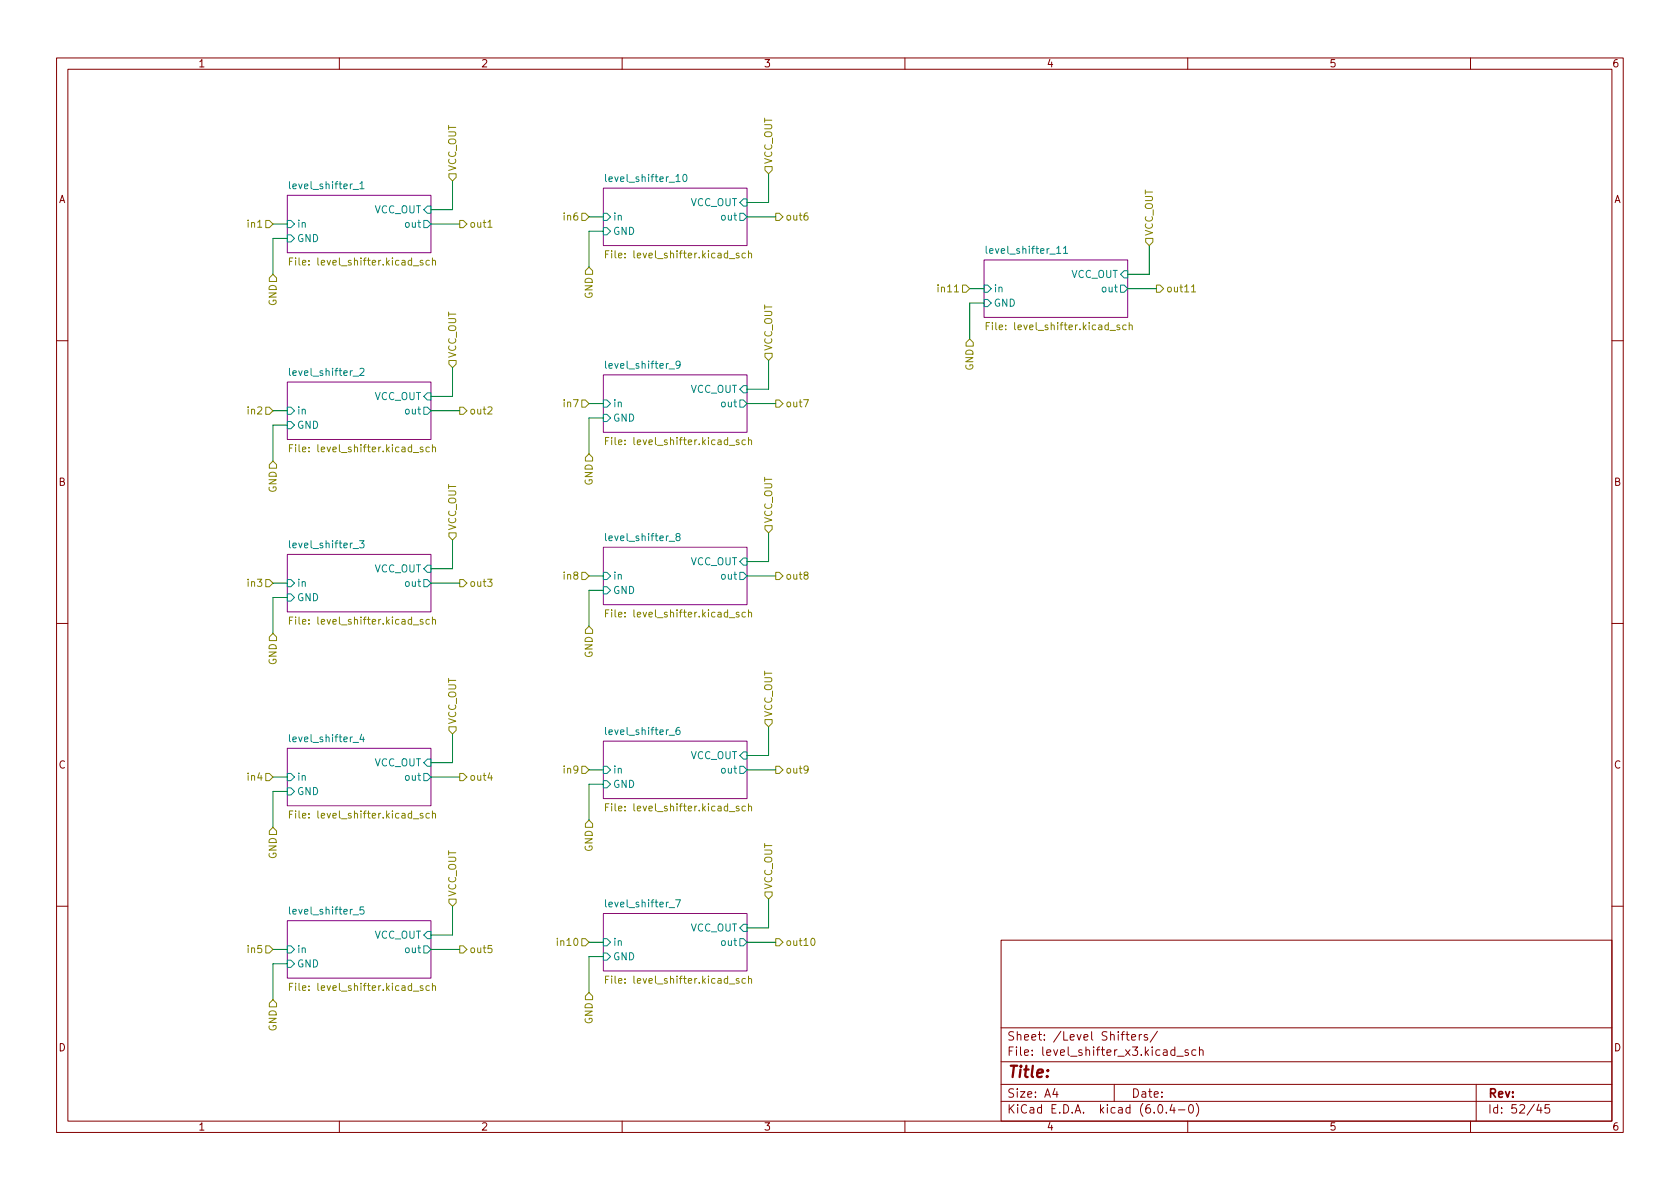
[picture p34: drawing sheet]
<svg xmlns="http://www.w3.org/2000/svg" width="297mm" height="210mm" viewBox="0 0 297 210" stroke-linecap="round" stroke-linejoin="round" font-family="sans-serif">
<defs><g id="words">
<text font-size="2.8" fill="#840000" x="178" y="190.6">Title:</text>
<g font-size="2.1" fill="#840000">
<text x="178" y="184">Sheet: /Level Shifters/</text>
<text x="178" y="186.7">File: level_shifter_x3.kicad_sch</text>
<text x="178" y="196.9">KiCad E.D.A. kicad (6.0.4-0)</text>
<text x="178" y="194.1">Size: A4</text>
<text x="200" y="194.1">Date:</text>
<text x="263" y="194.1">Rev:</text>
<text x="263" y="196.9">Id: 52/45</text>
</g>
<g font-size="1.8" fill="#840000">
<text x="35" y="11.9">1</text>
<text x="85" y="11.9">2</text>
<text x="135" y="11.9">3</text>
<text x="185" y="11.9">4</text>
<text x="235" y="11.9">5</text>
<text x="285" y="11.9">6</text>
<text x="10.3" y="35.9">A</text>
<text x="285.3" y="35.9">A</text>
<text x="10.3" y="85.9">B</text>
<text x="285.3" y="85.9">B</text>
<text x="10.3" y="135.9">C</text>
<text x="285.3" y="135.9">C</text>
<text x="10.3" y="185.9">D</text>
<text x="285.3" y="185.9">D</text>
<text x="35" y="199.9">1</text>
<text x="85" y="199.9">2</text>
<text x="135" y="199.9">3</text>
<text x="185" y="199.9">4</text>
<text x="235" y="199.9">5</text>
<text x="285" y="199.9">6</text>
</g>
<g font-size="1.8" fill="#848400">
<text x="136.5" y="29.1" transform="rotate(-90 136.5 29.1)">VCC_OUT</text>
<text x="80.6" y="30.3" transform="rotate(-90 80.6 30.3)">VCC_OUT</text>
<text x="44.1" y="40.3">in1</text>
<text x="82.9" y="40.3">out1</text>
<text x="99.9" y="39">in6</text>
<text x="138.8" y="39">out6</text>
<text x="203.8" y="41.8" transform="rotate(-90 203.8 41.8)">VCC_OUT</text>
<text x="52.3" y="46.9">File: level_shifter.kicad_sch</text>
<text x="108.2" y="45.7">File: level_shifter.kicad_sch</text>
<text x="104.8" y="52.8" transform="rotate(-90 104.8 52.8)">GND</text>
<text x="166.3" y="51.7">in11</text>
<text x="206.1" y="51.7">out11</text>
<text x="48.9" y="54.1" transform="rotate(-90 48.9 54.1)">GND</text>
<text x="175.5" y="58.4">File: level_shifter.kicad_sch</text>
<text x="80.6" y="63.4" transform="rotate(-90 80.6 63.4)">VCC_OUT</text>
<text x="136.5" y="62.1" transform="rotate(-90 136.5 62.1)">VCC_OUT</text>
<text x="172.1" y="65.5" transform="rotate(-90 172.1 65.5)">GND</text>
<text x="44.1" y="73.3">in2</text>
<text x="82.9" y="73.3">out2</text>
<text x="99.9" y="72">in7</text>
<text x="138.8" y="72">out7</text>
<text x="52.3" y="80">File: level_shifter.kicad_sch</text>
<text x="108.2" y="78.7">File: level_shifter.kicad_sch</text>
<text x="48.9" y="87.1" transform="rotate(-90 48.9 87.1)">GND</text>
<text x="104.8" y="85.8" transform="rotate(-90 104.8 85.8)">GND</text>
<text x="80.6" y="93.8" transform="rotate(-90 80.6 93.8)">VCC_OUT</text>
<text x="136.5" y="92.6" transform="rotate(-90 136.5 92.6)">VCC_OUT</text>
<text x="44.1" y="103.8">in3</text>
<text x="82.9" y="103.8">out3</text>
<text x="99.9" y="102.5">in8</text>
<text x="138.8" y="102.5">out8</text>
<text x="52.3" y="110.4">File: level_shifter.kicad_sch</text>
<text x="108.2" y="109.2">File: level_shifter.kicad_sch</text>
<text x="48.9" y="117.6" transform="rotate(-90 48.9 117.6)">GND</text>
<text x="104.8" y="116.3" transform="rotate(-90 104.8 116.3)">GND</text>
<text x="80.6" y="128.1" transform="rotate(-90 80.6 128.1)">VCC_OUT</text>
<text x="136.5" y="126.9" transform="rotate(-90 136.5 126.9)">VCC_OUT</text>
<text x="99.9" y="136.8">in9</text>
<text x="138.8" y="136.8">out9</text>
<text x="44.1" y="138">in4</text>
<text x="82.9" y="138">out4</text>
<text x="108.2" y="143.5">File: level_shifter.kicad_sch</text>
<text x="52.3" y="144.7">File: level_shifter.kicad_sch</text>
<text x="48.9" y="151.9" transform="rotate(-90 48.9 151.9)">GND</text>
<text x="104.8" y="150.6" transform="rotate(-90 104.8 150.6)">GND</text>
<text x="80.6" y="158.6" transform="rotate(-90 80.6 158.6)">VCC_OUT</text>
<text x="136.5" y="157.3" transform="rotate(-90 136.5 157.3)">VCC_OUT</text>
<text x="98.9" y="167.3">in10</text>
<text x="138.8" y="167.3">out10</text>
<text x="44.1" y="168.5">in5</text>
<text x="82.9" y="168.5">out5</text>
<text x="108.2" y="173.9">File: level_shifter.kicad_sch</text>
<text x="52.3" y="175.2">File: level_shifter.kicad_sch</text>
<text x="48.9" y="182.4" transform="rotate(-90 48.9 182.4)">GND</text>
<text x="104.8" y="181.1" transform="rotate(-90 104.8 181.1)">GND</text>
</g>
<g font-size="1.8" fill="#008484">
<text x="51.6" y="33.4">level_shifter_1</text>
<text x="107.6" y="32.2">level_shifter_10</text>
<text x="52.5" y="40.3">in</text>
<text x="66.1" y="37.7">VCC_OUT</text>
<text x="71.8" y="40.3">out</text>
<text x="108.3" y="41.5">GND</text>
<text x="108.3" y="39">in</text>
<text x="122" y="36.4">VCC_OUT</text>
<text x="127.7" y="39">out</text>
<text x="52.5" y="42.8">GND</text>
<text x="174.9" y="44.9">level_shifter_11</text>
<text x="175.6" y="51.7">in</text>
<text x="189.3" y="49.1">VCC_OUT</text>
<text x="195" y="51.7">out</text>
<text x="175.6" y="54.2">GND</text>
<text x="107.5" y="65.2">level_shifter_9</text>
<text x="51.6" y="66.5">level_shifter_2</text>
<text x="66.1" y="70.7">VCC_OUT</text>
<text x="122" y="69.5">VCC_OUT</text>
<text x="52.5" y="75.8">GND</text>
<text x="52.5" y="73.3">in</text>
<text x="71.8" y="73.3">out</text>
<text x="108.3" y="74.5">GND</text>
<text x="108.3" y="72">in</text>
<text x="127.7" y="72">out</text>
<text x="107.5" y="95.7">level_shifter_8</text>
<text x="51.6" y="96.9">level_shifter_3</text>
<text x="66.1" y="101.2">VCC_OUT</text>
<text x="122" y="99.9">VCC_OUT</text>
<text x="52.5" y="106.3">GND</text>
<text x="52.5" y="103.8">in</text>
<text x="71.8" y="103.8">out</text>
<text x="108.3" y="105">GND</text>
<text x="108.3" y="102.5">in</text>
<text x="127.7" y="102.5">out</text>
<text x="51.6" y="131.2">level_shifter_4</text>
<text x="107.5" y="130">level_shifter_6</text>
<text x="66.1" y="135.5">VCC_OUT</text>
<text x="108.3" y="136.8">in</text>
<text x="122" y="134.2">VCC_OUT</text>
<text x="127.7" y="136.8">out</text>
<text x="52.5" y="140.6">GND</text>
<text x="52.5" y="138">in</text>
<text x="71.8" y="138">out</text>
<text x="108.3" y="139.3">GND</text>
<text x="51.6" y="161.7">level_shifter_5</text>
<text x="107.5" y="160.4">level_shifter_7</text>
<text x="66.1" y="166">VCC_OUT</text>
<text x="108.3" y="167.3">in</text>
<text x="122" y="164.7">VCC_OUT</text>
<text x="127.7" y="167.3">out</text>
<text x="52.5" y="171.1">GND</text>
<text x="52.5" y="168.5">in</text>
<text x="71.8" y="168.5">out</text>
<text x="108.3" y="169.8">GND</text>
</g>
</g></defs>
<g fill="none" stroke="#840000" stroke-width=".18">
<path d="M10 10.2h277v190.1h-277zM12 12.2h273v186.1h-273zM60 10.2v2M110 10.2v2M160 10.2v2M210 10.2v2M260 10.2v2M10 60.2h2M285 60.2h2M10 110.2h2M285 110.2h2M10 160.2h2"/>
<path d="M177 166.3h108v32h-108zM285 160.2h2M60 198.3v2M110 198.3v2M160 198.3v2M177 194.8h108M177 191.8h108M177 187.8h108M177 181.8h108M186.5 192.5l-.4 1h1M186.9 193v1M197 191.8v3"/>
<path d="M199.1 182.9h.5M199.3 182.4v1.3l.3 .2M200.1 183.4l.7-.1-.1-.3-.4-.1-.2 .2v.8h.6M201.4 182.9v1M201.9 182.9l-.3 .1-.2 .2M202.9 183l-.4-.1-.2 .2 .1 .3 .5 .1v.4h-.6M204.6 182.4l-1.2 1.9M204.9 195.4l.2-.1a.81 .81 0 0 1 .6 .7 .81 .81 0 0 1-.3 .8h-.2a.81 .81 0 0 1-.6-.6 .81 .81 0 0 1 .3-.8zM206.2 196.7v.1M207.2 195.3l-.3 1h.9M207.6 195.8v1M207.7 185.7l-.4-.1-.3 .3v.4l.1 .3h.6"/>
<path d="M207.7 185.1v1.5M208.1 186.8h1.1M208.4 196.3h1.1M210 198.3v2M210.1 185.7l-.4-.1-.2 .2 .1 .3 .5 .1v.4h-.6M210.4 195.4l.1-.1a.81 .81 0 0 1 .6 .7 .81 .81 0 0 1-.3 .8h-.2a.81 .81 0 0 1-.5-.6 .81 .81 0 0 1 .3-.8zM211.4 185.7l-.4-.1-.3 .3v.4l.2 .3h.5M211.5 195.1a1.72 1.72 0 0 1 0 2.3M212.1 185.8l.2-.2 .3 .1 .1 .9M212.1 185.1v1.5M260 198.3v2M261 191.8v6.5"/>
<path d="M272.1 195.3l-.4 1h.9M272.4 195.8v1M273.9 195.3h-.7l-.1 .7 .3-.1 .5 .1 .1 .2-.1 .5-.2 .1-.6-.1"/>
</g>
<g fill="#fff" stroke="#fff" stroke-width=".18">
<path d="M106.7 96.8h25.4v10.1h-25.4z"/>
<path d="M106.7 131.1h25.4v10.1h-25.4z"/>
<path d="M106.7 161.5h25.4v10.2h-25.4z"/>
<path d="M174 46h25.4v10.1h-25.4z"/>
<path d="M50.8 34.5h25.4v10.2h-25.4z"/>
<path d="M106.7 33.3h25.4v10.1h-25.4z"/>
<path d="M106.7 66.3h25.4v10.1h-25.4z"/>
<path d="M50.8 162.8h25.4v10.2h-25.4z"/>
<path d="M50.8 132.3h25.4v10.2h-25.4z"/>
<path d="M50.8 98h25.4v10.2h-25.4z"/>
<path d="M50.8 67.6h25.4v10.1h-25.4z"/>
</g>
<path d="M50.8 34.5h25.4v10.2h-25.4zM106.7 33.3h25.4v10.1h-25.4zM174 46h25.4v10.1h-25.4zM50.8 67.6h25.4v10.1h-25.4zM106.7 66.3h25.4v10.1h-25.4zM50.8 98h25.4v10.2h-25.4zM106.7 96.8h25.4v10.1h-25.4zM50.8 132.3h25.4v10.2h-25.4zM106.7 131.1h25.4v10.1h-25.4zM50.8 162.8h25.4v10.2h-25.4zM106.7 161.5h25.4v10.2h-25.4z" fill="none" stroke="#840084" stroke-width=".18"/>
<g fill="none" stroke="#008484" stroke-width=".18">
<path d="M50.8 39h.6l.7 .6-.7 .7h-.6zM62.4 33.5h1M63.6 32.5l.4-.4v1.3M63.6 33.4h.8M74.9 39h.7l.6 .6-.6 .7h-.7zM75.6 36.4h.6v1.3h-.6l-.7-.6zM106.7 37.7h.6l.6 .6-.6 .7h-.6zM107.1 30.8v1.1l.1 .2M120.9 30.9l.1-.1a.68 .68 0 0 1 .5 .7 .68 .68 0 0 1-.5 .6 .84 .84 0 0 1-.1-1.2zM130.8 37.7h.6l.7 .6-.7 .7h-.6zM131.4 35.2h.7v1.2h-.7l-.6-.6zM50.8 41.5h.6l.7 .7-.7 .6h-.6z"/>
<path d="M106.7 40.3h.6l.6 .6-.6 .6h-.6zM174 53h.6l.7 .6-.7 .6h-.6zM174 50.4h.6l.7 .6-.7 .7h-.6zM174.4 43.5v1.1l.2 .2M188 43.9l.4-.4v1.3M188 44.8h.8M198.1 50.4h.7l.6 .6-.6 .7h-.7zM198.1 48.5l.7-.6h.6v1.2h-.6zM50.8 74.5h.6l.7 .7-.7 .6h-.6zM50.8 72h.6l.7 .6-.7 .7h-.6zM63.6 65.2l.5-.1 .3 .4-.8 .9h.8M74.9 72h.7l.6 .6-.6 .7h-.7z"/>
<path d="M75.6 69.5h.6v1.2h-.6l-.7-.6zM106.7 73.3h.6l.6 .6-.6 .6h-.6zM106.7 70.7h.6l.6 .7-.6 .6h-.6zM120.2 64.4l-.2 .2h-.4l-.1-.2 .1-.5h.4l.2 .1a.84 .84 0 0 1-.3 1.1h-.3M130.8 70.7h.6l.7 .7-.7 .6h-.6zM131.4 68.2h.7v1.3h-.7l-.6-.7zM63.6 95.6h.8l-.5 .5 .4 .1v.6l-.2 .1-.5-.1M75.6 99.9h.6v1.3h-.6l-.7-.6zM119.8 94.9l-.3-.3 .1-.1 .2-.2 .3 .1 .1 .2v.2l-.6 .1-.1 .2v.3l.3 .2 .3-.1 .1-.1v-.3l-.2-.2M131.4 98.7h.7v1.2h-.7l-.6-.6zM50.8 105h.6l.7 .7-.7 .6h-.6zM50.8 102.5h.6l.7 .6-.7 .7h-.6z"/>
<path d="M74.9 102.5h.7l.6 .6-.6 .7h-.7zM106.7 103.8h.6l.6 .6-.6 .6h-.6zM106.7 101.2h.6l.6 .6-.6 .7h-.6zM130.8 101.2h.6l.7 .6-.7 .7h-.6zM50.8 139.3h.6l.7 .6-.7 .7h-.6zM50.8 136.8h.6l.7 .6-.7 .6h-.6zM63.9 129.8l-.3 .9h.8M64.2 130.3v.9M74.9 136.8h.7l.6 .6-.6 .6h-.7zM75.6 134.2h.6v1.3h-.6l-.7-.6zM106.7 138h.6l.6 .7-.6 .6h-.6zM106.7 135.5h.6l.6 .6-.6 .7h-.6z"/>
<path d="M120.1 128.6l-.3 .1a.85 .85 0 0 0 0 1.2l.4-.1v-.4l-.2-.3-.4 .1-.1 .2M130.8 135.5h.6l.7 .6-.7 .7h-.6zM131.4 133h.7v1.2h-.7l-.6-.6zM119.5 159.1h.8l-.5 1.3M50.8 169.8h.6l.7 .6-.7 .7h-.6zM50.8 167.3h.6l.7 .6-.7 .6h-.6zM64.3 160.4h-.6l-.1 .6 .2-.1h.4l.2 .2-.1 .4-.2 .1-.5-.1M74.9 167.3h.7l.6 .6-.6 .6h-.7zM75.6 164.7h.6v1.3h-.6l-.7-.7zM106.7 168.5h.6l.6 .7-.6 .6h-.6zM106.7 166h.6l.6 .6-.6 .7h-.6zM130.8 166h.6l.7 .6-.7 .7h-.6z"/>
<path d="M131.4 163.4h.7v1.3h-.7l-.6-.6z"/>
</g>
<g fill="none" stroke="#848400" stroke-width=".18">
<path d="M47 39h.6l.7 .6-.7 .7h-.6zM79.4 30.7h1.2v.7l-.6 .6-.6-.6zM81.3 39h.6l.6 .6-.6 .7h-.6zM102.9 37.7h.6l.6 .6-.6 .7h-.6zM135.3 29.5h1.2v.6l-.6 .6-.6-.6zM137.2 37.7h.6l.6 .6-.6 .7h-.6zM142.8 37.7h-.4a.86 .86 0 0 0 0 1.2l.4-.1 .1-.4-.3-.3h-.2l-.2 .3M48.3 48.5l.6 .6v.7h-1.3v-.7zM51.2 46.2h.4M51.8 45.6h-.6v1.3M74.8 46.1l-.3-.1-.2 .2v.2l.5 .1v.3h-.5M75.9 46.1l-.3-.1-.3 .3 .1 .5h.5"/>
<path d="M76.5 46.2l.1-.2 .3 .1 .1 .8M76.5 45.6v1.3M86.3 40.2h.7M104.1 47.2l.7 .7v.6h-1.3v-.6zM107.1 44.9h.4M107.7 44.3h-.6v1.3M130.6 44.8h-.3l-.1 .1v.2l.4 .1v.3h-.4M131.8 44.8h-.4l-.2 .2 .1 .5h.5M132.3 44.9l.2-.1h.3l.1 .8M132.3 44.3v1.3M170.2 50.4h.6l.6 .6-.6 .7h-.6zM171.4 59.9l.7 .7v.6h-1.3v-.6z"/>
<path d="M174.4 57.6h.4M175 57h-.6v1.3M198 57.5h-.3l-.2 .1v.2l.5 .1v.3h-.5M199.1 57.5h-.4l-.2 .2 .1 .5h.5M199.7 57.6l.1-.1h.3l.1 .8M199.7 57v1.3M202.6 42.2h1.2v.6l-.6 .6-.6-.6zM204.5 50.4h.6l.6 .6-.6 .7h-.6zM210.7 50.7l.3-.3v1.2M210.7 51.6h.7M47 72h.6l.7 .6-.7 .7h-.6zM51.2 79.2h.4"/>
<path d="M51.8 78.6h-.6v1.3M74.8 79.1h-.3l-.2 .1v.2l.5 .1v.3h-.5M75.9 79.1h-.3l-.3 .2 .1 .5h.5M76.5 79.2l.1-.1h.3l.1 .8M76.5 78.6v1.3M79.4 63.7h1.2v.7l-.6 .6-.6-.6zM81.3 72h.6l.6 .6-.6 .7h-.6zM86.3 72.1l.5-.2 .2 .4-.8 .9h.8M102.9 70.7h.6l.6 .7-.6 .6h-.6zM107.1 78h.4M107.7 77.4h-.6v1.2M130.6 77.8h-.3l-.1 .2v.1l.4 .2v.3h-.4"/>
<path d="M131.8 77.8h-.4l-.2 .2 .1 .6h.5M132.3 77.9l.2-.1h.3l.1 .8M132.3 77.4v1.2M135.3 62.5h1.2v.6l-.6 .6-.6-.6zM137.2 70.7h.6l.6 .7-.6 .6h-.6zM142.1 70.7h.8l-.5 1.2M47.6 82.2l.7-.7 .6 .7v.6h-1.3zM79.4 94.2h1.2v.7l-.6 .6-.6-.6zM104.1 80.3l.7 .6v.6h-1.3v-.6zM135.3 93h1.2v.6l-.6 .6-.6-.6zM47 102.5h.6l.7 .6-.7 .7h-.6zM48.3 112l.6 .6v.7h-1.3v-.7z"/>
<path d="M51.2 109.7h.4M51.8 109.1h-.6v1.3M74.8 109.6l-.3-.1-.2 .2v.2l.5 .1v.3h-.5M75.9 109.6l-.3-.1-.3 .3 .1 .5h.5M76.5 109.7l.1-.2 .3 .1 .1 .8M76.5 109.1v1.3M81.3 102.5h.6l.6 .6-.6 .7h-.6zM86.2 102.4h.8l-.4 .5 .3 .1v.6l-.1 .1-.6-.1M102.9 101.2h.6l.6 .6-.6 .7h-.6zM104.1 110.7l.7 .7v.6h-1.3v-.6zM107.1 108.4h.4M107.7 107.8h-.6v1.3"/>
<path d="M130.6 108.3h-.3l-.1 .1v.2l.4 .1v.3h-.4M131.8 108.3h-.4l-.2 .2 .1 .5h.5M132.3 108.4l.2-.1h.3l.1 .8M132.3 107.8v1.3M137.2 101.2h.6l.6 .6-.6 .7h-.6zM142.4 101.7l-.2-.2v-.2l.2-.1h.4l.1 .2-.1 .2-.5 .2-.1 .1v.3l.2 .2h.4l.1-.2-.1-.4-.2-.1M47 136.8h.6l.7 .6-.7 .6h-.6zM79.4 128.5h1.2v.7l-.6 .6-.6-.6zM81.3 136.8h.6l.6 .6-.6 .6h-.6zM86.6 136.7l-.3 .9h.8M102.9 135.5h.6l.6 .6-.6 .7h-.6zM135.3 127.2h1.2v.7l-.6 .6-.6-.6z"/>
<path d="M137.2 135.5h.6l.6 .6-.6 .7h-.6zM142.9 136l-.3 .2h-.2l-.2-.2 .1-.5 .3-.1 .2 .2a.84 .84 0 0 1-.3 1.1h-.2M47.6 146.9l.7-.6 .6 .6v.7h-1.3zM51.2 144h.4M51.8 143.4h-.6v1.3M74.8 143.9l-.3-.1-.2 .2v.2l.5 .1v.3h-.5M75.9 143.9l-.3-.1-.3 .3 .1 .5h.5M76.5 143.9l.1-.1 .3 .1 .1 .8M76.5 143.4v1.3M79.4 159h1.2v.6l-.6 .7-.6-.7zM104.1 145l.7 .7v.6h-1.3v-.6zM107.1 142.7h.4"/>
<path d="M107.7 142.1h-.6v1.3M130.6 142.6h-.3l-.1 .1v.2l.4 .1v.3h-.4M131.8 142.6h-.4l-.2 .2 .1 .5h.5M132.3 142.7l.2-.1h.3l.1 .8M132.3 142.1v1.3M135.3 157.7h1.2v.7l-.6 .6-.6-.6zM47 167.3h.6l.7 .6-.7 .6h-.6zM48.3 176.8l.6 .6v.6h-1.3v-.6zM51.2 174.5h.4M51.8 173.9h-.6v1.2M74.8 174.4l-.3-.1-.2 .2v.2l.5 .1v.3h-.5M75.9 174.4l-.3-.1-.3 .2 .1 .6h.5"/>
<path d="M76.5 174.4l.1-.1 .3 .1 .1 .7M76.5 173.9v1.2M81.3 167.3h.6l.6 .6-.6 .6h-.6zM86.9 167.2h-.6v.6l.2-.1h.4l.1 .2-.1 .4-.1 .2-.5-.2M102.9 166h.6l.6 .6-.6 .7h-.6zM104.1 175.5l.7 .6v.7h-1.3v-.7zM107.1 173.2h.4M107.7 172.6h-.6v1.3M130.6 173.1l-.3-.1-.1 .2v.2l.4 .1v.3h-.4M131.8 173.1l-.4-.1-.2 .3 .1 .5h.5M132.3 173.2l.2-.2 .3 .1 .1 .8M132.3 172.6v1.3"/>
<path d="M137.2 166h.6l.6 .6-.6 .7h-.6zM143.5 166l.2-.1a.68 .68 0 0 1 .4 .7 .68 .68 0 0 1-.4 .6l-.2-.1-.1-.4z"/>
</g>
<g fill="none" stroke="#008400" stroke-width=".18">
<path d="M48.3 39.6h2.5M76.2 39.6h5.1M80 32v5.1h-3.8M104.1 38.3h2.6M132.1 38.3h5.1M135.9 30.7v5.1h-3.8M50.8 42.2h-2.5v6.3M106.7 40.9h-2.6v6.3M171.4 51h2.6M174 53.6h-2.6v6.3M199.4 51h5.1M203.2 43.4v5.1h-3.8"/>
<path d="M48.3 72.6h2.5M50.8 75.2h-2.5v6.3M76.2 72.6h5.1M80 65v5.1h-3.8M104.1 71.4h2.6M106.7 73.9h-2.6v6.4M132.1 71.4h5.1M135.9 63.7v5.1h-3.8M80 95.5v5.1h-3.8M135.9 94.2v5.1h-3.8M48.3 103.1h2.5M50.8 105.7h-2.5v6.3"/>
<path d="M76.2 103.1h5.1M104.1 101.8h2.6M106.7 104.4h-2.6v6.3M132.1 101.8h5.1M48.3 137.4h2.5M50.8 139.9h-2.5v6.4M76.2 137.4h5.1M80 129.8v5.1h-3.8M104.1 136.1h2.6M106.7 138.7h-2.6v6.3M132.1 136.1h5.1M135.9 128.5v5.1h-3.8"/>
<path d="M135.9 159v5.1h-3.8M48.3 167.9h2.5M50.8 170.4h-2.5v6.4M76.2 167.9h5.1M80 160.3v5h-3.8M104.1 166.6h2.6M106.7 169.2h-2.6v6.3M132.1 166.6h5.1"/>
</g>
<use href="#words"/>
</svg>
